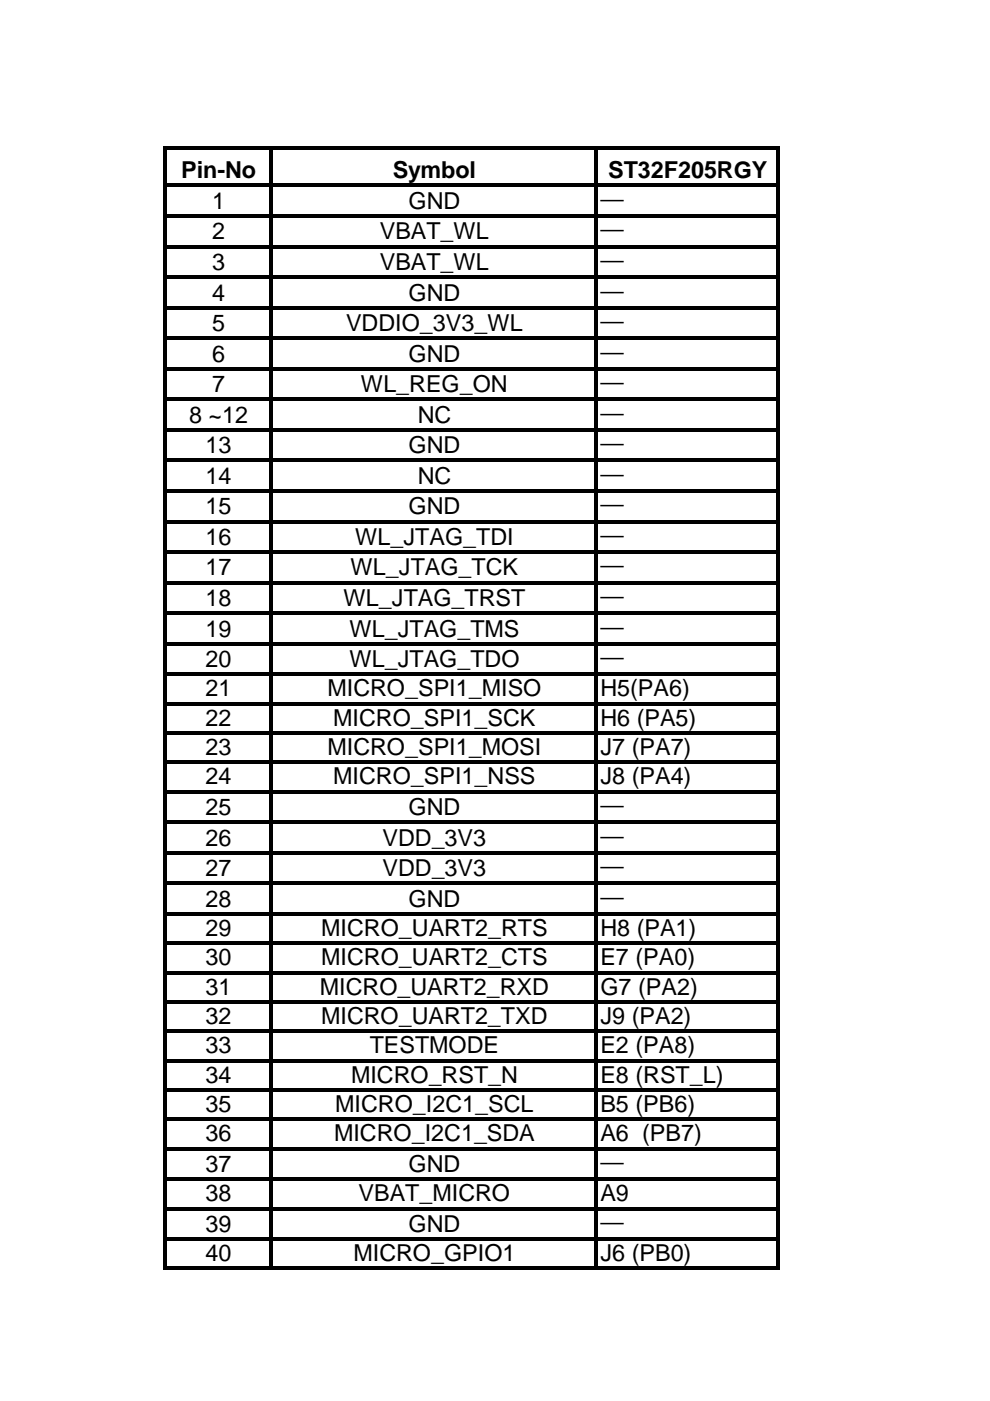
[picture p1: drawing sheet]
<svg xmlns="http://www.w3.org/2000/svg" width="210mm" height="297mm" viewBox="0 0 210 297" stroke-linecap="round" stroke-linejoin="round" font-family="sans-serif">
<defs><g id="words">
<g font-size="5">
<text x="38.4" y="37.8">Pin-No</text>
<text x="83.3" y="37.8">Symbol</text>
<text x="128.9" y="37.8">ST32F205RGY</text>
<text x="45" y="44.3">1</text>
<text x="86.6" y="44.3">GND</text>
<text x="127.3" y="44.3">─</text>
<text x="45" y="50.8">2</text>
<text x="80.5" y="50.8">VBAT_WL</text>
<text x="127.3" y="50.8">─</text>
<text x="45" y="57.2">3</text>
<text x="80.5" y="57.2">VBAT_WL</text>
<text x="127.3" y="57.2">─</text>
<text x="45" y="63.7">4</text>
<text x="86.6" y="63.7">GND</text>
<text x="127.3" y="63.7">─</text>
<text x="45" y="70.2">5</text>
<text x="73.4" y="70.2">VDDIO_3V3_WL</text>
<text x="127.3" y="70.2">─</text>
<text x="45" y="76.7">6</text>
<text x="86.6" y="76.7">GND</text>
<text x="127.3" y="76.7">─</text>
<text x="45" y="83.1">7</text>
<text x="76.5" y="83.1">WL_REG_ON</text>
<text x="127.3" y="83.1">─</text>
<text x="40.1" y="89.6">8 ~12</text>
<text x="88.6" y="89.6">NC</text>
<text x="127.3" y="89.6">─</text>
<text x="43.6" y="96.1">13</text>
<text x="86.6" y="96.1">GND</text>
<text x="127.3" y="96.1">─</text>
<text x="43.6" y="102.6">14</text>
<text x="88.6" y="102.6">NC</text>
<text x="127.3" y="102.6">─</text>
<text x="43.6" y="109.1">15</text>
<text x="86.6" y="109.1">GND</text>
<text x="127.3" y="109.1">─</text>
<text x="43.6" y="115.5">16</text>
<text x="75.3" y="115.5">WL_JTAG_TDI</text>
<text x="127.3" y="115.5">─</text>
<text x="43.6" y="122">17</text>
<text x="74.3" y="122">WL_JTAG_TCK</text>
<text x="127.3" y="122">─</text>
<text x="43.6" y="128.5">18</text>
<text x="72.9" y="128.5">WL_JTAG_TRST</text>
<text x="127.3" y="128.5">─</text>
<text x="43.6" y="135">19</text>
<text x="74.1" y="135">WL_JTAG_TMS</text>
<text x="127.3" y="135">─</text>
<text x="43.6" y="141.4">20</text>
<text x="74.1" y="141.4">WL_JTAG_TDO</text>
<text x="127.3" y="141.4">─</text>
<text x="43.6" y="147.7">21</text>
<text x="69.4" y="147.7">MICRO_SPI1_MISO</text>
<text x="127.3" y="147.7">H5(PA6)</text>
<text x="43.6" y="153.9">22</text>
<text x="70.7" y="153.9">MICRO_SPI1_SCK</text>
<text x="127.3" y="153.9">H6 (PA5)</text>
<text x="43.6" y="160.1">23</text>
<text x="69.4" y="160.1">MICRO_SPI1_MOSI</text>
<text x="127.3" y="160.1">J7 (PA7)</text>
<text x="43.6" y="166.3">24</text>
<text x="70.7" y="166.3">MICRO_SPI1_NSS</text>
<text x="127.3" y="166.3">J8 (PA4)</text>
<text x="43.6" y="172.8">25</text>
<text x="86.6" y="172.8">GND</text>
<text x="127.3" y="172.8">─</text>
<text x="43.6" y="179.3">26</text>
<text x="81.1" y="179.3">VDD_3V3</text>
<text x="127.3" y="179.3">─</text>
<text x="43.6" y="185.8">27</text>
<text x="81.1" y="185.8">VDD_3V3</text>
<text x="127.3" y="185.8">─</text>
<text x="43.6" y="192.2">28</text>
<text x="86.6" y="192.2">GND</text>
<text x="127.3" y="192.2">─</text>
<text x="43.6" y="198.5">29</text>
<text x="68.1" y="198.5">MICRO_UART2_RTS</text>
<text x="127.3" y="198.5">H8 (PA1)</text>
<text x="43.6" y="204.7">30</text>
<text x="68.1" y="204.7">MICRO_UART2_CTS</text>
<text x="127.3" y="204.7">E7 (PA0)</text>
<text x="43.6" y="210.9">31</text>
<text x="67.8" y="210.9">MICRO_UART2_RXD</text>
<text x="127.3" y="210.9">G7 (PA2)</text>
<text x="43.6" y="217.1">32</text>
<text x="68.1" y="217.1">MICRO_UART2_TXD</text>
<text x="127.3" y="217.1">J9 (PA2)</text>
<text x="43.6" y="223.4">33</text>
<text x="78.4" y="223.4">TESTMODE</text>
<text x="127.3" y="223.4">E2 (PA8)</text>
<text x="43.6" y="229.6">34</text>
<text x="74.4" y="229.6">MICRO_RST_N</text>
<text x="127.3" y="229.6">E8 (RST_L)</text>
<text x="43.6" y="235.8">35</text>
<text x="71.1" y="235.8">MICRO_I2C1_SCL</text>
<text x="127.3" y="235.8">B5 (PB6)</text>
<text x="43.6" y="242">36</text>
<text x="70.8" y="242">MICRO_I2C1_SDA</text>
<text x="127.3" y="242">A6 (PB7)</text>
<text x="43.6" y="248.5">37</text>
<text x="86.6" y="248.5">GND</text>
<text x="127.3" y="248.5">─</text>
<text x="43.6" y="254.7">38</text>
<text x="76" y="254.7">VBAT_MICRO</text>
<text x="127.3" y="254.7">A9</text>
<text x="43.6" y="261.2">39</text>
<text x="86.6" y="261.2">GND</text>
<text x="127.3" y="261.2">─</text>
<text x="43.6" y="267.4">40</text>
<text x="74.9" y="267.4">MICRO_GPIO1</text>
<text x="127.3" y="267.4">J6 (PB0)</text>
</g>
</g></defs>
<g fill="#000">
<path d="M35.2 31h130.1v.7h-130.1zM35.2 39h130.1v.7h-130.1zM35.2 45.5h130.1v.6h-130.1zM35.2 51.9h130.1v.7h-130.1zM35.2 58.4h130.1v.7h-130.1zM35.2 64.9h130.1v.7h-130.1zM35.2 71.4h130.1v.7h-130.1zM35.2 77.9h130.1v.6h-130.1zM35.2 84.3h130.1v.7h-130.1zM35.2 90.8h130.1v.7h-130.1zM35.2 97.3h130.1v.7h-130.1zM35.2 103.8h130.1v.6h-130.1z"/>
<path d="M35.2 110.2h130.1v.7h-130.1zM35.2 116.7h130.1v.7h-130.1zM35.2 123.2h130.1v.7h-130.1zM35.2 129.7h130.1v.6h-130.1zM35.2 136.1h130.1v.7h-130.1zM35.2 142.6h130.1v.7h-130.1zM35.2 148.8h130.1v.7h-130.1zM35.2 155.1h130.1v.6h-130.1zM35.2 161.3h130.1v.7h-130.1zM35.2 167.5h130.1v.7h-130.1zM35.2 174h130.1v.7h-130.1zM35.2 180.5h130.1v.6h-130.1z"/>
<path d="M35.2 186.9h130.1v.7h-130.1zM35.2 193.4h130.1v.7h-130.1zM35.2 199.6h130.1v.7h-130.1zM35.2 205.9h130.1v.6h-130.1zM35.2 212.1h130.1v.7h-130.1zM35.2 218.3h130.1v.7h-130.1zM35.2 224.5h130.1v.7h-130.1zM35.2 230.8h130.1v.6h-130.1zM35.2 237h130.1v.7h-130.1zM35.2 243.2h130.1v.7h-130.1zM35.2 249.7h130.1v.7h-130.1zM35.2 255.9h130.1v.7h-130.1z"/>
<path d="M34.5 31h.7v238.3h-.7zM35.2 262.4h130.1v.7h-130.1zM35.2 268.6h130.1v.7h-130.1zM57.2 31.7h.7v237.6h-.7zM126.1 31.7h.6v237.6h-.6zM164.6 31.7h.7v237.6h-.7z"/>
</g>
<use href="#words"/>
</svg>
